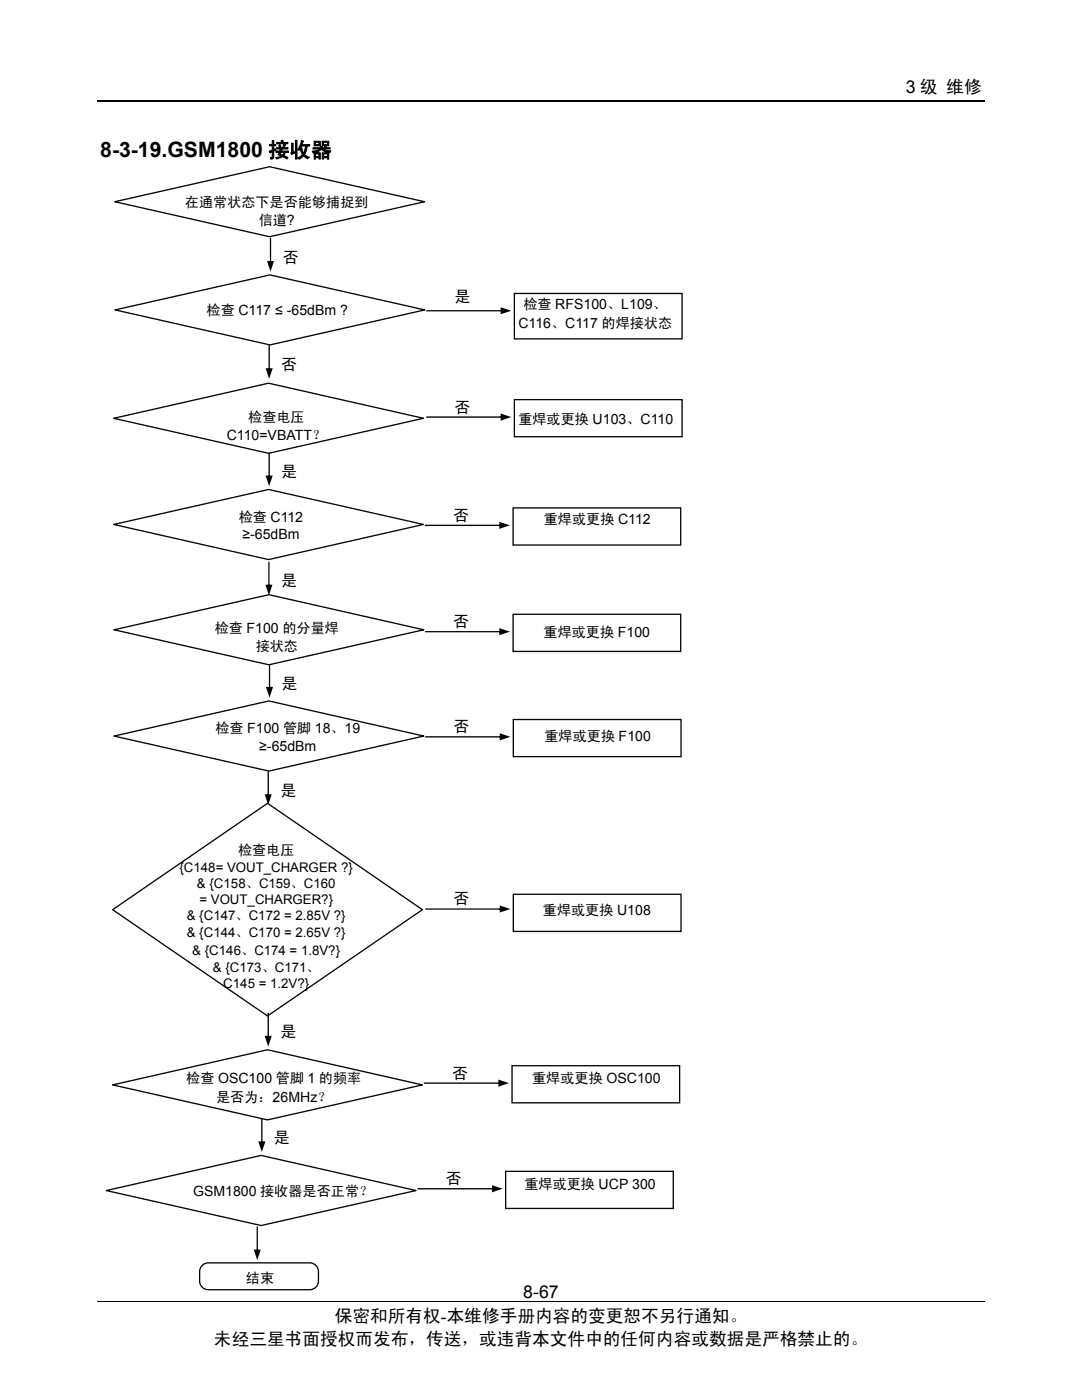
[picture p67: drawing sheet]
<svg xmlns="http://www.w3.org/2000/svg" width="216mm" height="279mm" viewBox="0 0 216 279" stroke-linecap="round" stroke-linejoin="round" font-family="sans-serif">
<defs><g id="words">
<text font-size="4.2" x="20" y="31.4">8-3-19.GSM1800 接收器</text>
<g font-size="3.5">
<text x="180.7" y="18.6">3 级 维修</text>
<text x="66.8" y="263.8">保密和所有权-本维修手册内容的变更恕不另行通知。</text>
<text x="104.4" y="259">8-67</text>
<text x="42.7" y="268.4">未经三星书面授权而发布，传送，或违背本文件中的任何内容或数据是严格禁止的。</text>
</g>
<g font-size="3.2">
<text x="56.4" y="52.4">否</text>
<text x="90.7" y="60.3">是</text>
<text x="56.1" y="73.8">否</text>
<text x="90.7" y="82.3">否</text>
<text x="56.1" y="95.2">是</text>
<text x="90.4" y="103.9">否</text>
<text x="56.1" y="117">是</text>
<text x="90.4" y="125.2">否</text>
<text x="56.2" y="137.4">是</text>
<text x="90.5" y="146.2">否</text>
<text x="55.9" y="158.8">是</text>
<text x="90.5" y="180.5">否</text>
<text x="55.9" y="207">是</text>
<text x="90.2" y="215.3">否</text>
<text x="54.7" y="228.1">是</text>
<text x="88.9" y="236.3">否</text>
</g>
<g font-size="2.8">
<text x="36.9" y="41.3">在通常状态下是否能够捕捉到</text>
<text x="51.6" y="45">信道?</text>
<text x="41.2" y="62.9">检查 C117 ≤ -65dBm ?</text>
<text x="103.4" y="65.4">C116、C117 的焊接状态</text>
<text x="104.5" y="61.7">检查 RFS100、L109、</text>
<text x="45.2" y="87.8">C110=VBATT？</text>
<text x="49.6" y="84.1">检查电压</text>
<text x="103.4" y="84.5">重焊或更换 U103、C110</text>
<text x="47.6" y="104.2">检查 C112</text>
<text x="48.4" y="107.6">≥-65dBm</text>
<text x="108.5" y="104.5">重焊或更换 C112</text>
<text x="42.9" y="126.3">检查 F100 的分量焊</text>
<text x="51" y="130">接状态</text>
<text x="108.5" y="127.2">重焊或更换 F100</text>
<text x="43" y="146.4">检查 F100 管脚 18、19</text>
<text x="51.7" y="149.8">≥-65dBm</text>
<text x="108.6" y="147.8">重焊或更换 F100</text>
<text x="47.5" y="170.6">检查电压</text>
<text x="108.3" y="182.6">重焊或更换 U108</text>
<text x="37.2" y="216.2">检查 OSC100 管脚 1 的频率</text>
<text x="43.1" y="219.9">是否为：26MHz？</text>
<text x="106.2" y="216.1">重焊或更换 OSC100</text>
<text x="38.5" y="238.6">GSM1800 接收器是否正常？</text>
<text x="104.6" y="237.2">重焊或更换 UCP 300</text>
<text x="49.1" y="256.1">结束</text>
</g>
<g font-size="2.6">
<text x="35.8" y="173.9">{C148= VOUT_CHARGER ?}</text>
<text x="39.3" y="177.2">&amp; {C158、C159、C160</text>
<text x="37.3" y="183.7">&amp; {C147、C172 = 2.85V ?}</text>
<text x="39.8" y="180.4">= VOUT_CHARGER?}</text>
<text x="37.3" y="187.1">&amp; {C144、C170 = 2.65V ?}</text>
<text x="38.4" y="190.5">&amp; {C146、C174 = 1.8V?}</text>
<text x="42.5" y="194">&amp; {C173、C171、</text>
<text x="44.6" y="197.2">C145 = 1.2V?}</text>
</g>
</g></defs>
<path d="M19.5 20.1h177" fill="none" stroke="#000" stroke-width=".25"/>
<path d="M19.5 259.8h177" fill="none" stroke="#000" stroke-width=".2"/>
<path d="M22.8 125.7l30.9-7 30.9 7-30.9 7z" fill="none" stroke="#040503" stroke-width=".26"/>
<path d="M84.9 147l15.2-.1 .1 .1-.1 .2h-15.2zM99.7 146.3l2.1 .7-2.1 .8z" fill="#040503"/>
<path d="M102.4 143.6h33.5v7.4h-33.5zM40.3 252.5l.8-.4 .5-.1h20.2a1.73 1.73 0 0 1 1.7 1.7v2a1.72 1.72 0 0 1-1.7 1.7h-20.2a1.71 1.71 0 0 1-1.8-1.7 3.3 3.3 0 0 1 .5-3.2z" fill="none" stroke="#040503" stroke-width=".26"/>
<path d="M53.7 132.5l.2 .1v4.9l-.1 .1-.1-.1zM53.1 137.1h1.4l-.7 2.1z" fill="#040503"/>
<path d="M22.8 146.9l30.9-7 30.9 7-30.9 7z" fill="none" stroke="#040503" stroke-width=".26"/>
<path d="M84.9 181.3h15.2l.1 .1-.1 .1h-15.2zM99.7 180.7l2.1 .7-2.1 .7z" fill="#040503"/>
<path d="M102.4 178.5h33.5v7.4h-33.5z" fill="none" stroke="#040503" stroke-width=".26"/>
<path d="M51.2 244.8l.3 .1v4.8l-.2 .2-.1-.2zM50.6 249.4h1.4l-.7 2.1z" fill="#040503"/>
<path d="M22.5 181.5l30.9-21.2 30.9 21.2-30.9 21.3z" fill="none" stroke="#040503" stroke-width=".26"/>
<path d="M84.6 216.1l15.2-.1 .1 .2-.1 .1h-15.1zM99.4 215.5l2.2 .7-2.2 .7z" fill="#040503"/>
<path d="M102.2 212.7h33.4v7.4h-33.4z" fill="none" stroke="#040503" stroke-width=".26"/>
<g fill="#040503">
<path d="M53.4 153.9l.3 .1v4.9l-.2 .1-.1-.1zM52.8 158.5h1.4l-.7 2.1z"/>
<path d="M53.4 202.1l.3 .1v4.9l-.2 .1-.1-.1zM52.8 206.7h1.4l-.7 2.2z"/>
</g>
<path d="M22.5 216.5l30.9-7 30.9 7-30.9 7z" fill="none" stroke="#040503" stroke-width=".26"/>
<path d="M85 61.9h15.3l.1 .1-.1 .1h-15.2zM99.9 61.3l2.1 .7-2.1 .7z" fill="#040503"/>
<path d="M102.6 58.6h33.5v9h-33.5z" fill="none" stroke="#040503" stroke-width=".26"/>
<path d="M53.9 47.5l.2 .1v4.8l-.1 .2-.2-.2zM53.3 52.1h1.4l-.7 2.1z" fill="#040503"/>
<path d="M23 61.8l30.9-6.9 30.9 6.9-30.9 7z" fill="none" stroke="#040503" stroke-width=".26"/>
<path d="M85 83.1h15.3l.1 .1-.1 .2h-15.2zM99.9 82.5l2.1 .7-2.1 .7z" fill="#040503"/>
<path d="M102.6 79.8h33.5v7.4h-33.5zM22.7 83.5l30.9-7 30.9 7-30.9 7z" fill="none" stroke="#040503" stroke-width=".26"/>
<path d="M84.8 104.8l15.2-.1 .1 .1-.1 .2h-15.1zM99.6 104.1l2.1 .7-2.1 .8z" fill="#040503"/>
<path d="M102.4 101.4h33.4v7.4h-33.4z" fill="none" stroke="#040503" stroke-width=".26"/>
<g fill="#040503">
<path d="M53.6 68.9l.2 .1v4.8l-.1 .2-.1-.2zM53 73.5h1.4l-.7 2.1z"/>
<path d="M53.6 90.3l.2 .1v4.9l-.1 .1-.1-.1zM53 94.9h1.4l-.7 2.1z"/>
</g>
<path d="M22.7 104.7l30.9-7 30.9 7-30.9 7z" fill="none" stroke="#040503" stroke-width=".26"/>
<path d="M84.8 126l15.2-.1 .1 .2-.1 .1h-15.1zM99.6 125.3l2.1 .8-2.1 .7z" fill="#040503"/>
<path d="M102.4 122.6h33.4v7.4h-33.4z" fill="none" stroke="#040503" stroke-width=".26"/>
<g fill="#040503">
<path d="M53.6 112.1l.2 .1v4.9l-.1 .1-.2-.1zM53 116.7h1.4l-.7 2.1z"/>
<path d="M83.3 237.2l15.2-.1 .2 .1-.2 .2h-15.1zM98.2 236.5l2.1 .7-2.1 .8z"/>
</g>
<path d="M100.9 233.8h33.4v7.4h-33.4z" fill="none" stroke="#040503" stroke-width=".26"/>
<path d="M52.2 223.2l.2 .1v4.9l-.2 .1-.1-.1zM51.5 227.8h1.5l-.8 2.1z" fill="#040503"/>
<path d="M22.9 40.3l30.9-7 30.9 7-30.9 6.9zM21.2 237.6l30.9-7 30.9 7-30.9 7z" fill="none" stroke="#040503" stroke-width=".26"/>
<use href="#words"/>
</svg>
